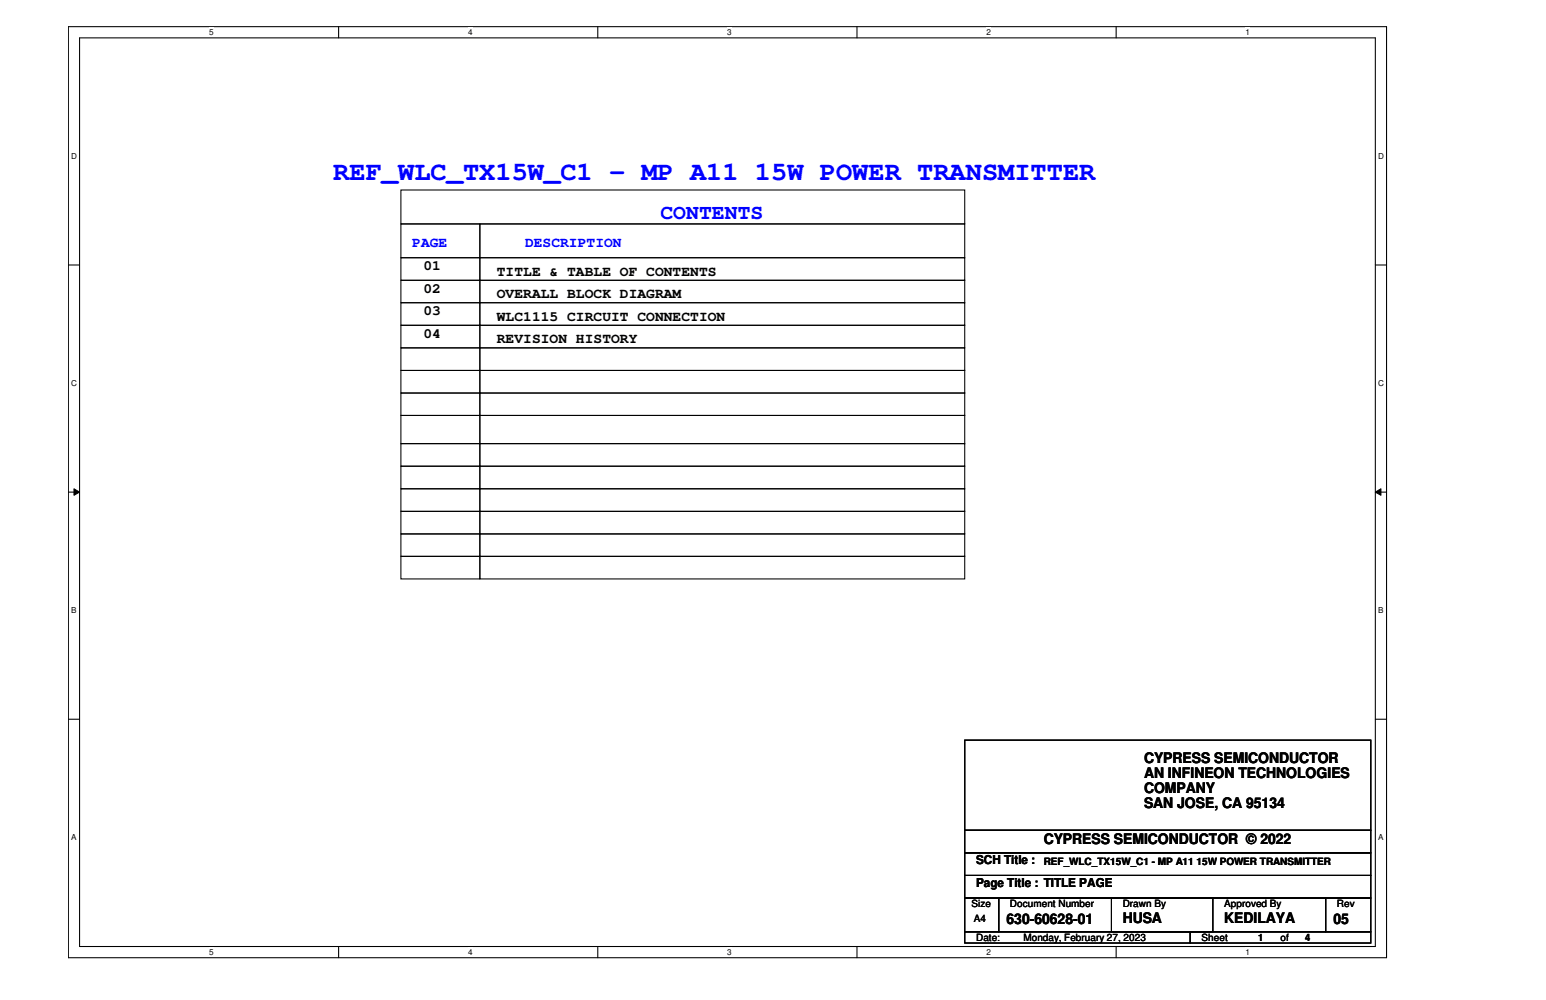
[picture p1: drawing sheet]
<svg xmlns="http://www.w3.org/2000/svg" width="432mm" height="279mm" viewBox="0 0 432 279" stroke-linecap="round" stroke-linejoin="round" font-family="sans-serif">
<defs><g id="words">
<text font-size="7.5" fill="#00f" x="93.1" y="50.3">REF_WLC_TX15W_C1 - MP A11 15W POWER TRANSMITTER</text>
<text font-size="6" fill="#00f" x="184.4" y="61.3">CONTENTS</text>
<g font-size="4.1" fill="#00f">
<text x="115.1" y="69.1">PAGE</text>
<text x="146.6" y="69.1">DESCRIPTION</text>
</g>
<g font-size="4.1">
<text x="118.3" y="75.4">01</text>
<text x="138.8" y="77">TITLE &amp; TABLE OF CONTENTS</text>
<text x="118.3" y="81.7">02</text>
<text x="138.8" y="83.3">OVERALL BLOCK DIAGRAM</text>
<text x="118.3" y="88">03</text>
<text x="138.8" y="89.6">WLC1115 CIRCUIT CONNECTION</text>
<text x="118.3" y="94.3">04</text>
<text x="138.8" y="95.9">REVISION HISTORY</text>
<text x="319.5" y="213.1">CYPRESS SEMICONDUCTOR</text>
<text x="319.5" y="217.3">AN INFINEON TECHNOLOGIES</text>
<text x="319.5" y="221.5">COMPANY</text>
<text x="319.5" y="225.7">SAN JOSE, CA 95134</text>
<text x="291.5" y="235.8">CYPRESS SEMICONDUCTOR © 2022</text>
<text x="313.6" y="257.8">HUSA</text>
<text x="341.9" y="257.8">KEDILAYA</text>
<text x="281.1" y="258.1">630-60628-01</text>
<text x="372.4" y="258.1">05</text>
</g>
<g font-size="3.4">
<text x="272.6" y="241.5">SCH Title :</text>
<text x="272.6" y="247.8">Page Title : TITLE PAGE</text>
</g>
<g font-size="2.8">
<text x="291.5" y="241.6">REF_WLC_TX15W_C1 - MP A11 15W POWER TRANSMITTER</text>
<text x="271.4" y="253.4">Size</text>
<text x="272" y="257.5">A4</text>
<text x="282.1" y="253.4">Document Number</text>
<text x="313.6" y="253.4">Drawn By</text>
<text x="341.9" y="253.4">Approved By</text>
<text x="373.4" y="253.4">Rev</text>
<text x="272.6" y="262.9">Date:</text>
<text x="285.8" y="262.9">Monday, February 27, 2023</text>
<text x="335.6" y="262.9">Sheet</text>
<text x="351.4" y="263">1</text>
<text x="357.7" y="262.9">of</text>
<text x="364.6" y="263">4</text>
</g>
<g font-size="2.3">
<text x="58.4" y="9.8">5</text>
<text x="130.7" y="9.8">4</text>
<text x="203.1" y="9.8">3</text>
<text x="275.5" y="9.8">2</text>
<text x="347.9" y="9.8">1</text>
<text x="19.9" y="44.3">D</text>
<text x="384.9" y="44.3">D</text>
<text x="19.9" y="107.8">C</text>
<text x="384.9" y="107.8">C</text>
<text x="19.9" y="171.2">B</text>
<text x="384.9" y="171.2">B</text>
<text x="19.9" y="234.7">A</text>
<text x="384.9" y="234.7">A</text>
<text x="58.4" y="266.8">5</text>
<text x="130.7" y="266.8">4</text>
<text x="203.1" y="266.8">3</text>
<text x="275.5" y="266.8">2</text>
<text x="347.9" y="266.8">1</text>
</g>
</g></defs>
<path d="M19.1 7.5h368.2v260.1h-368.2zM22.2 10.6h361.9v253.9h-361.9z" fill="none" stroke="#000" stroke-width=".3"/>
<g fill="#fff">
<path d="M58.4 7.7h1.2v2.6h-1.2z"/>
<path d="M58.4 264.8h1.2v2.5h-1.2z"/>
</g>
<path d="M94.6 7.5v3.1M94.6 264.5v3.1" fill="none" stroke="#000" stroke-width=".3"/>
<g fill="#fff">
<path d="M130.7 7.7h1.3v2.6h-1.3z"/>
<path d="M130.7 264.8h1.3v2.5h-1.3z"/>
</g>
<path d="M167 7.5v3.1M167 264.5v3.1" fill="none" stroke="#000" stroke-width=".3"/>
<g fill="#fff">
<path d="M203.1 7.7h1.2v2.6h-1.2z"/>
<path d="M203.1 264.8h1.2v2.5h-1.2z"/>
</g>
<path d="M239.4 7.5v3.1M239.4 264.5v3.1" fill="none" stroke="#000" stroke-width=".3"/>
<g fill="#fff">
<path d="M275.5 7.7h1.2v2.6h-1.2z"/>
<path d="M275.5 264.8h1.2v2.5h-1.2z"/>
</g>
<path d="M311.7 7.5v3.1M311.7 264.5v3.1" fill="none" stroke="#000" stroke-width=".3"/>
<g fill="#fff">
<path d="M347.9 7.7h1.2v2.6h-1.2z"/>
<path d="M347.9 264.8h1.2v2.5h-1.2z"/>
<path d="M19.9 42.3h1.6v2.5h-1.6z"/>
<path d="M384.9 42.3h1.6v2.5h-1.6z"/>
<path d="M19.9 105.7h1.6v2.6h-1.6z"/>
<path d="M384.9 105.7h1.6v2.6h-1.6z"/>
</g>
<path d="M19.1 74h3.1M384.1 74h3.2" fill="none" stroke="#000" stroke-width=".3"/>
<g fill="#fff">
<path d="M19.9 169.2h1.5v2.5h-1.5z"/>
<path d="M384.9 169.2h1.5v2.5h-1.5z"/>
</g>
<path d="M19.1 137.5h3.1M384.1 137.5h3.2" fill="none" stroke="#000" stroke-width=".3"/>
<path d="M20.7 136.6l1.5 .9-1.5 .9zM384.1 137.5l1.6-.9v1.8z" fill="#000"/>
<path d="M20.7 136.6l1.5 .9-1.5 .9zM384.1 137.5l1.6-.9v1.8z" fill="none" stroke="#000" stroke-width=".28"/>
<g fill="#fff">
<path d="M19.9 232.7h1.5v2.5h-1.5z"/>
<path d="M384.9 232.7h1.5v2.5h-1.5z"/>
</g>
<g fill="none" stroke="#000" stroke-width=".3">
<path d="M112 53.1h157.5v9.5h-157.5zM112 62.6h22v9.4h-22zM112 72h22v6.3h-22zM112 78.3h22v6.3h-22zM134 62.6h135.5v9.4h-135.5zM134 72h135.5v6.3h-135.5zM134 78.3h135.5v6.3h-135.5zM112 84.6h22v6.3h-22zM112 90.9h22v6.3h-22zM112 97.2h22v6.3h-22zM134 84.6h135.5v6.3h-135.5zM134 97.2h135.5v6.3h-135.5z"/>
<path d="M134 90.9h135.5v6.3h-135.5zM112 103.5h22v6.3h-22zM112 109.8h22v6.3h-22zM112 116.1h22v7.9h-22zM134 103.5h135.5v6.3h-135.5zM134 109.8h135.5v6.3h-135.5zM134 116.1h135.5v7.9h-135.5zM112 124h22v6.3h-22zM112 130.3h22v6.3h-22zM112 136.6h22v6.3h-22zM134 130.3h135.5v6.3h-135.5zM134 124h135.5v6.3h-135.5z"/>
<path d="M134 136.6h135.5v6.3h-135.5zM112 142.9h22v6.3h-22zM112 149.2h22v6.2h-22zM112 155.4h22v6.4h-22zM134 142.9h135.5v6.3h-135.5zM134 149.2h135.5v6.2h-135.5zM134 155.4h135.5v6.4h-135.5zM19.1 201h3.1M269.5 206.8h113.4v25.2h-113.4zM384.1 201h3.2M269.5 232h113.4v6.3h-113.4zM269.5 238.3h113.4v6.3h-113.4z"/>
<path d="M269.5 250.9h9.4v9.4h-9.4zM269.5 244.6h113.4v6.3h-113.4zM278.9 250.9h91.3v9.4h-91.3zM310.4 250.9h28.4v9.4h-28.4zM370.2 250.9h12.7v9.4h-12.7zM269.5 260.3h62.9v3.2h-62.9zM332.4 260.3h50.5v3.2h-50.5z"/>
</g>
<use href="#words"/>
</svg>
